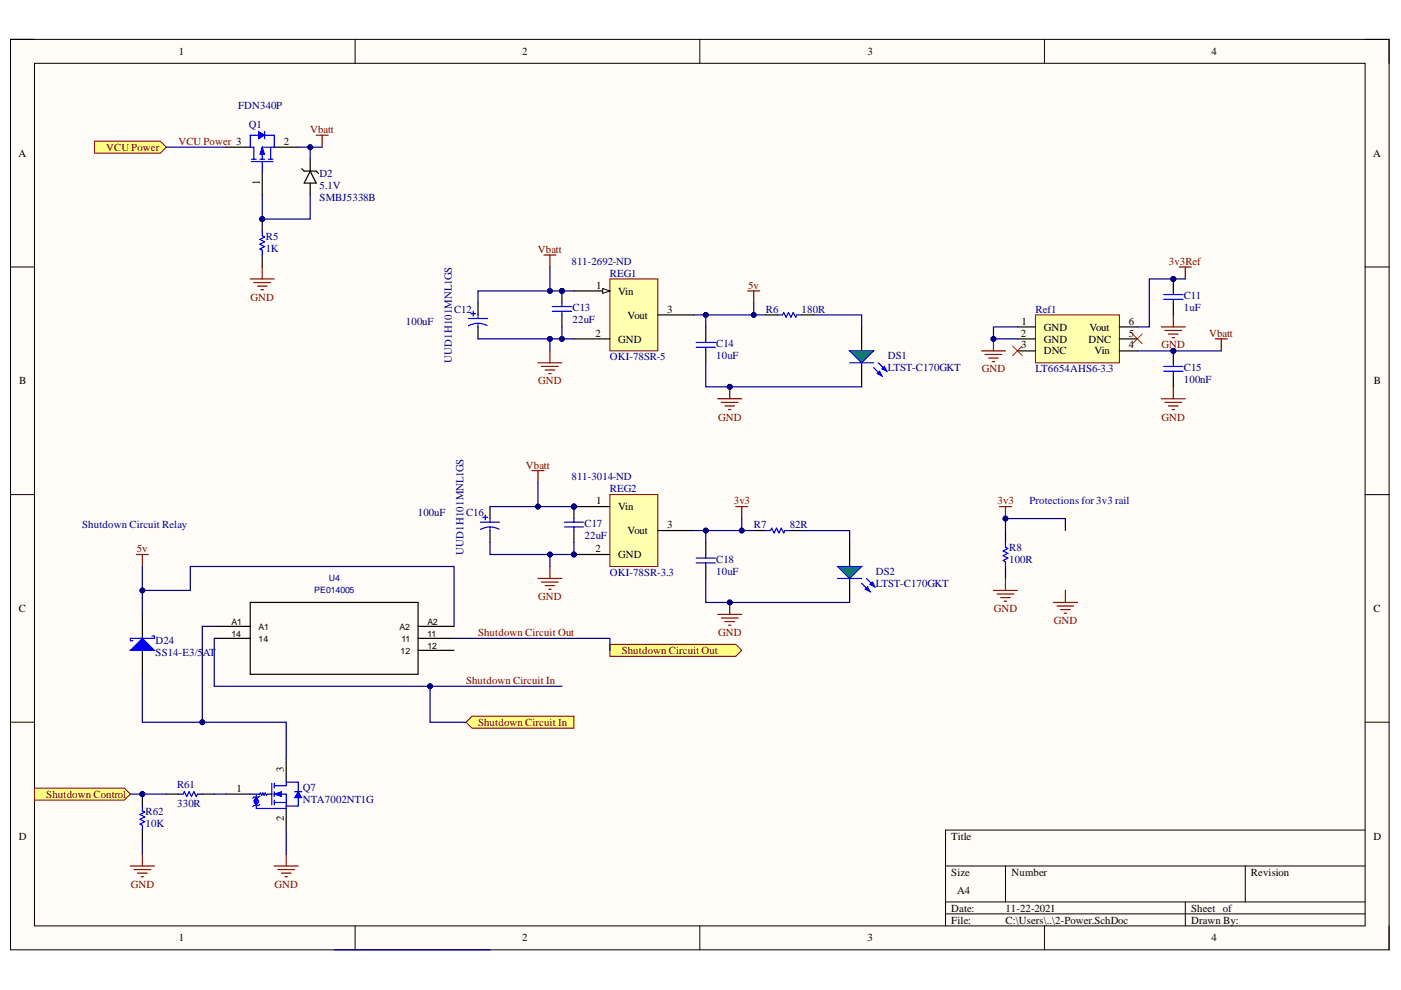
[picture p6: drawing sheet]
<svg xmlns="http://www.w3.org/2000/svg" width="297mm" height="210mm" viewBox="0 0 297 210" stroke-linecap="round" stroke-linejoin="round" font-family="sans-serif">
<defs><g id="words">
<g font-size="2.3">
<text x="37.9" y="11.7">1</text>
<text x="110.7" y="11.7">2</text>
<text x="183.9" y="11.7">3</text>
<text x="256.8" y="11.7">4</text>
<text x="3.9" y="33.3">A</text>
<text x="60.2" y="30.8">2</text>
<text x="291.1" y="33.3">A</text>
<text x="55.1" y="39.2" transform="rotate(-90 55.1 39.2)">1</text>
<text x="126.4" y="61.2">1</text>
<text x="131" y="62.5">Vin</text>
<text x="126.2" y="71.4">2</text>
<text x="133.1" y="67.5">Vout</text>
<text x="141.5" y="66.3">3</text>
<text x="216.4" y="71.4">2</text>
<text x="216.6" y="68.8">1</text>
<text x="221.3" y="70.1">GND</text>
<text x="231" y="70.1">Vout</text>
<text x="239.3" y="68.8">6</text>
<text x="239.3" y="71.4">5</text>
<text x="131" y="72.6">GND</text>
<text x="216.5" y="73.9">3</text>
<text x="221.3" y="72.6">GND</text>
<text x="221.3" y="75.2">DNC</text>
<text x="230.8" y="72.6">DNC</text>
<text x="232.1" y="75.2">Vin</text>
<text x="239.3" y="73.9">4</text>
<text x="4.1" y="81.5">B</text>
<text x="291.3" y="81.5">B</text>
<text x="126.4" y="106.9">1</text>
<text x="131" y="108.2">Vin</text>
<text x="133.1" y="113.3">Vout</text>
<text x="141.5" y="112">3</text>
<text x="126.2" y="117.1">2</text>
<text x="131" y="118.4">GND</text>
<text x="4" y="129.8">C</text>
<text x="291.2" y="129.8">C</text>
<text x="50.2" y="167.9">1</text>
<text x="60.2" y="163.8" transform="rotate(-90 60.2 163.8)">3</text>
<text x="60.2" y="174" transform="rotate(-90 60.2 174)">2</text>
<text x="4" y="178.1">D</text>
<text x="201.7" y="178.1">Title</text>
<text x="291.2" y="178.1">D</text>
<text x="201.7" y="185.7">Size</text>
<text x="214.5" y="185.7">Number</text>
<text x="265.2" y="185.7">Revision</text>
<text x="203" y="189.5">A4</text>
<text x="201.7" y="193.3">Date:</text>
<text x="201.7" y="195.8">File:</text>
<text x="213.2" y="193.3">11-22-2021</text>
<text x="213.2" y="195.8">C:\Users\..\2-Power.SchDoc</text>
<text x="252.5" y="193.3">Sheet of</text>
<text x="252.5" y="195.8">Drawn By:</text>
<text x="37.9" y="199.6">1</text>
<text x="110.7" y="199.6">2</text>
<text x="183.9" y="199.6">3</text>
<text x="256.8" y="199.6">4</text>
</g>
<g font-size="2.3" fill="#000080">
<text x="50.5" y="23.1">FDN340P</text>
<text x="52.8" y="27.1">Q1</text>
<text x="67.8" y="40.2">5.1V</text>
<text x="67.8" y="37.6">D2</text>
<text x="67.8" y="42.7">SMBJ5338B</text>
<text x="56.3" y="53.3">1K</text>
<text x="56.3" y="50.8">R5</text>
<text x="121.1" y="56.1">811-2692-ND</text>
<text x="129.3" y="58.7">REG1</text>
<text x="251" y="63.5">C11</text>
<text x="86" y="68.8">100uF</text>
<text x="96.3" y="66.3">C12</text>
<text x="121.4" y="68.6">22uF</text>
<text x="121.4" y="66">C13</text>
<text x="162.3" y="66.3">R6</text>
<text x="170" y="66.3">180R</text>
<text x="219.5" y="66.3">Ref1</text>
<text x="251" y="66">1uF</text>
<text x="95.8" y="76.9" transform="rotate(-90 95.8 76.9)">UUD1H101MNL1GS</text>
<text x="129.3" y="76.4">OKI-78SR-5</text>
<text x="151.9" y="76.2">10uF</text>
<text x="151.9" y="73.6">C14</text>
<text x="188.2" y="76.2">DS1</text>
<text x="188.2" y="78.7">LTST-C170GKT</text>
<text x="219.5" y="79">LT6654AHS6-3.3</text>
<text x="251" y="81.2">100nF</text>
<text x="251" y="78.7">C15</text>
<text x="121.1" y="101.9">811-3014-ND</text>
<text x="129.3" y="104.4">REG2</text>
<text x="218.3" y="106.9">Protections for 3v3 rail</text>
<text x="17.4" y="112">Shutdown Circuit Relay</text>
<text x="88.6" y="109.5">100uF</text>
<text x="98.8" y="109.5">C16</text>
<text x="123.9" y="111.8">C17</text>
<text x="159.8" y="112">R7</text>
<text x="167.4" y="112">82R</text>
<text x="98.3" y="117.6" transform="rotate(-90 98.3 117.6)">UUD1H101MNL1GS</text>
<text x="123.9" y="114.3">22uF</text>
<text x="151.9" y="119.4">C18</text>
<text x="214" y="116.8">R8</text>
<text x="214" y="119.4">100R</text>
<text x="129.3" y="122.2">OKI-78SR-3.3</text>
<text x="151.9" y="121.9">10uF</text>
<text x="185.7" y="121.9">DS2</text>
<text x="185.7" y="124.4">LTST-C170GKT</text>
<text x="33" y="136.6">D24</text>
<text x="33" y="139.2">SS14-E3/5</text>
<text x="43" y="139.2">AT</text>
<text x="37.6" y="167.1">R61</text>
<text x="64.2" y="167.7">Q7</text>
<text x="30.9" y="172.7">R62</text>
<text x="37.6" y="171.2">330R</text>
<text x="64.2" y="170.2">NTA7002NT1G</text>
<text x="30.9" y="175.3">10K</text>
</g>
<g font-size="2.3" fill="#800000">
<text x="65.7" y="28.1">Vbatt</text>
<text x="22.5" y="32">VCU Power</text>
<text x="37.8" y="30.8">VCU Power 3</text>
<text x="114" y="53.6">Vbatt</text>
<text x="247.8" y="56.1">3v3Ref</text>
<text x="53.1" y="63.7">GND</text>
<text x="158.6" y="61.2">5v</text>
<text x="256.3" y="71.4">Vbatt</text>
<text x="246.3" y="73.9">GND</text>
<text x="114.1" y="81.5">GND</text>
<text x="208.2" y="79">GND</text>
<text x="152.3" y="89.2">GND</text>
<text x="246.3" y="89.2">GND</text>
<text x="111.5" y="99.3">Vbatt</text>
<text x="155.6" y="106.9">3v3</text>
<text x="211.5" y="106.9">3v3</text>
<text x="29" y="117.1">5v</text>
<text x="114.1" y="127.2">GND</text>
<text x="210.7" y="129.8">GND</text>
<text x="101.4" y="134.8">Shutdown Circuit Out</text>
<text x="152.3" y="134.8">GND</text>
<text x="223.4" y="132.3">GND</text>
<text x="131.8" y="138.7">Shutdown Circuit Out</text>
<text x="98.8" y="145">Shutdown Circuit In</text>
<text x="101.4" y="154">Shutdown Circuit In</text>
<text x="9.8" y="169.2">Shutdown Control</text>
<text x="27.7" y="188.2">GND</text>
<text x="58.2" y="188.2">GND</text>
</g>
<g font-size="1.9" fill="#000080">
<text x="66.6" y="125.8">PE014005</text>
<text x="69.7" y="123.3">U4</text>
</g>
<g font-size="1.9">
<text x="49.1" y="135">14</text>
<text x="49.1" y="132.5">A1</text>
<text x="54.8" y="136">14</text>
<text x="54.8" y="133.5">A1</text>
<text x="84.7" y="133.5">A2</text>
<text x="85.1" y="136">11</text>
<text x="90.6" y="132.5">A2</text>
<text x="90.6" y="135">11</text>
<text x="90.6" y="137.6">12</text>
<text x="84.9" y="138.6">12</text>
</g>
</g></defs>
<path d="M2.2 8.4h292.3v193h-292.3z" fill-rule="evenodd" fill="#fffcf8"/>
<path d="M2.2 8.4h292.3v193h-292.3z" fill="none" stroke="#000" stroke-width=".21"/>
<path d="M7.3 13.4h282.1v182.9h-282.1z" fill-rule="evenodd" fill="#fffcf8"/>
<g fill="none" stroke="#000" stroke-width=".21">
<path d="M2.2 8.3h5.1M7.3 13.4h282.1v182.9h-282.1zM75.3 8.3v5.1M148.4 8.3v5.1M221.4 8.4v5M289.4 8.4h5.1v5M2.2 56.6h5.1M289.4 56.6h5.1M2.2 104.9h5.1M289.4 104.9h5.1M2.2 153.1h5.1M289.4 153.1h5.1"/>
<path d="M289.4 176h-88.9v20.3M75.3 196.3v5.1M148.4 196.3v5.1M200.5 183.6h88.9M200.5 191.2h88.9M200.5 193.8h88.9M213.2 183.6v7.6M221.4 196.3v5.1M251.3 191.2v5.1M264 183.6v7.6M294.5 196.3v5.1"/>
</g>
<path d="M129.3 59.1h10.2v15.3h-10.2z" fill-rule="evenodd" fill="#ffffb0"/>
<path d="M129.3 59.1h10.2v15.3h-10.2z" fill="none" stroke="#800000" stroke-width=".21"/>
<path d="M121.7 71.8h7.6M121.7 61.7h7.6M139.5 66.8h7.6" fill="none" stroke="#000" stroke-width=".25"/>
<path d="M127.8 61.2l1.5 .5-1.5 .5z" fill="#f8fcff"/>
<path d="M127.8 61.2l1.5 .5-1.5 .5z" fill="none" stroke="#000" stroke-width=".21"/>
<circle cx="121.7" cy="117.6" r=".51" fill="#000080"/>
<circle cx="121.7" cy="117.6" r=".51" fill="none" stroke="#000080" stroke-width=".21"/>
<circle cx="121.7" cy="107.4" r=".51" fill="#000080"/>
<circle cx="121.7" cy="107.4" r=".51" fill="none" stroke="#000080" stroke-width=".21"/>
<path d="M129.3 104.9h10.2v15.2h-10.2z" fill-rule="evenodd" fill="#ffffb0"/>
<path d="M129.3 104.9h10.2v15.2h-10.2z" fill="none" stroke="#800000" stroke-width=".21"/>
<path d="M121.7 117.6h7.6" fill="none" stroke="#000" stroke-width=".25"/>
<circle cx="121.7" cy="117.6" r=".51" fill="#000080"/>
<circle cx="121.7" cy="117.6" r=".51" fill="none" stroke="#000080" stroke-width=".21"/>
<path d="M121.7 107.4h7.6M139.5 112.5h7.6" fill="none" stroke="#000" stroke-width=".25"/>
<circle cx="121.7" cy="107.4" r=".51" fill="#000080"/>
<circle cx="121.7" cy="107.4" r=".51" fill="none" stroke="#000080" stroke-width=".21"/>
<g fill="none" stroke="#800000" stroke-width=".25">
<path d="M115.3 54.1h2.6M116.6 54.1v2.5M114.1 76.9h5M114.8 77.7h3.6M115.6 78.5h2M116.3 79.2h.5M116.6 74.4v2.5M112.8 99.8h2.5M114.1 99.8v2.5M152.2 84.5h5.1M152.9 85.3h3.6M153.7 86.1h2"/>
<path d="M154.5 86.8h.5M154.7 82v2.5M114.1 122.6h5M114.8 123.4h3.6M115.6 124.2h2M116.3 124.9h.5M116.6 120.1v2.5"/>
</g>
<path d="M101.3 64.2v2.6M101.3 69.3v2.5M103.9 107.4v2.5M103.9 112.5v2.5" fill="none" stroke="#000" stroke-width=".25"/>
<g fill="none" stroke="#00f" stroke-width=".25">
<path d="M99.3 67.5h4.1M99.8 66.5h1M100.3 66v1M101.3 68.5l1.2 .2 .8 .3M101.3 68.5l-.8 .1-1.2 .5M101.3 66.8v.7M101.3 68.5v.8M101.9 110.7h4M102.4 109.7h1M102.9 109.2v1M103.9 111.7l.8 .1 1.1 .4M103.9 111.7l-1.3 .2-.7 .4"/>
<path d="M103.9 109.9v.8M103.9 111.7v.8"/>
</g>
<circle cx="154.7" cy="82" r=".51" fill="#000080"/>
<circle cx="154.7" cy="82" r=".51" fill="none" stroke="#000080" stroke-width=".21"/>
<path d="M152.2 130.3h5.1M152.9 131h3.6M153.7 131.8h2M154.5 132.6h.5M154.7 127.7v2.6" fill="none" stroke="#800000" stroke-width=".25"/>
<circle cx="154.7" cy="127.7" r=".51" fill="#000080"/>
<circle cx="154.7" cy="127.7" r=".51" fill="none" stroke="#000080" stroke-width=".21"/>
<path d="M158.5 61.7h2.6M159.8 61.7v2.5M156 107.4h2.5M157.3 107.4v2.5" fill="none" stroke="#800000" stroke-width=".25"/>
<path d="M219.5 66.8h17.8v10.1h-17.8z" fill-rule="evenodd" fill="#ffffb0"/>
<path d="M219.5 66.8h17.8v10.1h-17.8z" fill="none" stroke="#800000" stroke-width=".21"/>
<path d="M215.7 69.3h3.8M215.7 71.8h3.8M215.7 74.4h3.8M237.3 69.3h3.8M237.3 71.8h3.8M237.3 74.4h3.8" fill="none" stroke="#000" stroke-width=".25"/>
<path d="M208.1 74.4h5.1M208.9 75.2h3.5M209.6 75.9h2.1M210.4 76.7h.5M210.6 71.8v2.6M257.7 71.8h2.5M258.9 71.8v2.6" fill="none" stroke="#800000" stroke-width=".25"/>
<circle cx="210.6" cy="71.8" r=".51" fill="#000080"/>
<circle cx="210.6" cy="71.8" r=".51" fill="none" stroke="#000080" stroke-width=".21"/>
<path d="M214.7 73.4l2 2M216.7 73.4l-2 2M240.1 70.8l2.1 2.1M242.2 70.8l-2.1 2.1" fill="none" stroke="#f00" stroke-width=".21"/>
<path d="M250 56.6h2.6M251.3 56.6v2.5M246.2 69.3h5.1M247 70.1h3.5M247.7 70.8h2.1M248.5 71.6h.5M248.8 66.8v2.5M246.2 84.6h5.1M247 85.3h3.5M247.7 86.1h2.1M248.5 86.8h.5M248.8 82v2.6" fill="none" stroke="#800000" stroke-width=".25"/>
<path d="M180.1 115v5.1M180.1 122.7v5" fill="none" stroke="#000" stroke-width=".25"/>
<path d="M177.6 120.1h5.1l-2.6 2.6z" fill="#0f0"/>
<path d="M177.6 120.1h5.1l-2.6 2.6zM182.7 123.7l1.8 1.7M183.7 122.7l1.8 1.7" fill="none" stroke="#00f" stroke-width=".25"/>
<path d="M183.4 124.9l.6-.5 .5 1z" fill="#00f"/>
<path d="M183.4 124.9l.6-.5 .5 1z" fill="none" stroke="#00f" stroke-width=".25"/>
<path d="M184.5 123.9l.5-.5 .5 1z" fill="#00f"/>
<path d="M177.6 122.7h5.1M184.5 123.9l.5-.5 .5 1z" fill="none" stroke="#00f" stroke-width=".25"/>
<path d="M182.7 69.3v5.1M182.7 76.9v5.1" fill="none" stroke="#000" stroke-width=".25"/>
<path d="M180.1 74.4h5.1l-2.5 2.5z" fill="#0f0"/>
<path d="M180.1 74.4h5.1l-2.5 2.5zM185.2 77.9l1.8 1.8M186.2 76.9l1.8 1.8" fill="none" stroke="#00f" stroke-width=".25"/>
<path d="M186 79.2l.5-.5 .5 1z" fill="#00f"/>
<path d="M186 79.2l.5-.5 .5 1z" fill="none" stroke="#00f" stroke-width=".25"/>
<path d="M187 78.2l.5-.5 .5 1z" fill="#00f"/>
<path d="M180.1 76.9h5.1M187 78.2l.5-.5 .5 1z" fill="none" stroke="#00f" stroke-width=".25"/>
<circle cx="119.1" cy="61.7" r=".51" fill="#000080"/>
<circle cx="119.1" cy="61.7" r=".51" fill="none" stroke="#000080" stroke-width=".21"/>
<path d="M119.1 61.7v2.5M119.1 66.8v2.5" fill="none" stroke="#000" stroke-width=".25"/>
<circle cx="119.1" cy="61.7" r=".51" fill="#000080"/>
<circle cx="119.1" cy="61.7" r=".51" fill="none" stroke="#000080" stroke-width=".21"/>
<path d="M117.1 65h4.1M117.1 66h4.1M119.1 64.2v.8M119.1 66v.8" fill="none" stroke="#00f" stroke-width=".25"/>
<circle cx="121.7" cy="107.4" r=".51" fill="#000080"/>
<circle cx="121.7" cy="107.4" r=".51" fill="none" stroke="#000080" stroke-width=".21"/>
<path d="M121.7 107.4v2.5M121.7 112.5v2.5" fill="none" stroke="#000" stroke-width=".25"/>
<circle cx="121.7" cy="107.4" r=".51" fill="#000080"/>
<circle cx="121.7" cy="107.4" r=".51" fill="none" stroke="#000080" stroke-width=".21"/>
<g fill="none" stroke="#00f" stroke-width=".25">
<path d="M147.6 72.6h4.1M147.6 73.6h4.1M149.6 71.8v.8M149.6 73.6v.8M164.9 66.8h1l.3-.5 .5 1 .5-1 .5 1 .5-1 .5 1 .3-.5h1M119.6 110.7h4.1M119.6 111.7h4.1M121.7 109.9v.8M121.7 111.7v.8M147.6 118.3h4.1M147.6 119.3h4.1M149.6 117.6v.7"/>
<path d="M149.6 119.3v.8M162.3 112.5h1.1l.2-.5 .5 1 .5-1 .5 1 .5-1 .6 1 .2-.5h1"/>
</g>
<path d="M149.6 69.3v2.5M149.6 74.4v2.5M162.3 66.8h2.6M170 66.8h2.5M149.6 115v2.6M159.8 112.5h2.5M167.4 112.5h2.6M149.6 120.1v2.5" fill="none" stroke="#000" stroke-width=".25"/>
<circle cx="248.8" cy="74.4" r=".51" fill="#000080"/>
<circle cx="248.8" cy="74.4" r=".51" fill="none" stroke="#000080" stroke-width=".21"/>
<path d="M248.8 74.4v2.5M248.8 79.5v2.5" fill="none" stroke="#000" stroke-width=".25"/>
<circle cx="248.8" cy="74.4" r=".51" fill="#000080"/>
<circle cx="248.8" cy="74.4" r=".51" fill="none" stroke="#000080" stroke-width=".21"/>
<path d="M246.7 77.7h4.1M246.7 78.7h4.1M248.8 76.9v.8M248.8 78.7v.8" fill="none" stroke="#00f" stroke-width=".25"/>
<circle cx="248.8" cy="59.1" r=".51" fill="#000080"/>
<circle cx="248.8" cy="59.1" r=".51" fill="none" stroke="#000080" stroke-width=".21"/>
<path d="M248.8 59.1v2.6M248.8 64.2v2.6" fill="none" stroke="#000" stroke-width=".25"/>
<circle cx="248.8" cy="59.1" r=".51" fill="#000080"/>
<circle cx="248.8" cy="59.1" r=".51" fill="none" stroke="#000080" stroke-width=".21"/>
<path d="M246.7 62.5h4.1M246.7 63.5h4.1M248.8 61.7v.8M248.8 63.5v.7" fill="none" stroke="#00f" stroke-width=".25"/>
<path d="M20 29.9h14l1.3 1.3-1.3 1.3h-14z" fill-rule="evenodd" fill="#ffff80"/>
<path d="M20 29.9h14l1.3 1.3-1.3 1.3h-14z" fill="none" stroke="#800000" stroke-width=".21"/>
<circle cx="55.6" cy="46.4" r=".51" fill="#000080"/>
<circle cx="55.6" cy="46.4" r=".51" fill="none" stroke="#000080" stroke-width=".21"/>
<path d="M55.6 46.4v2.6" fill="none" stroke="#000" stroke-width=".25"/>
<circle cx="55.6" cy="46.4" r=".51" fill="#000080"/>
<circle cx="55.6" cy="46.4" r=".51" fill="none" stroke="#000080" stroke-width=".21"/>
<path d="M55.6 54.1v2.5M213.2 112.5v2.5M213.2 120.1v2.6" fill="none" stroke="#000" stroke-width=".25"/>
<path d="M55.6 49v1l.5 .3-1 .5 1 .5-1 .5 1 .5-1 .5 .5 .3v1M213.2 115v1l.5 .3-1 .5 1 .5-1 .5 1 .5-1 .5 .5 .3v1" fill="none" stroke="#00f" stroke-width=".25"/>
<path d="M67 28.7h2.6M68.3 28.7v2.5M53.1 59.1h5M53.8 59.9h3.6M55.6 56.6v2.5M54.6 60.7h2M55.3 61.4h.6M211.9 107.4h2.6M213.2 107.4v2.5" fill="none" stroke="#800000" stroke-width=".25"/>
<circle cx="213.2" cy="109.9" r=".51" fill="#000080"/>
<circle cx="213.2" cy="109.9" r=".51" fill="none" stroke="#000080" stroke-width=".21"/>
<path d="M210.6 125.2h5.1M211.4 125.9h3.6M212.2 126.7h2M212.9 127.5h.5M213.2 122.7v2.5M223.3 127.7h5.1M224.1 128.5h3.6M224.9 129.3h2M225.6 130h.5M225.9 125.2v2.5" fill="none" stroke="#800000" stroke-width=".25"/>
<path d="M48 31.2h5.1M55.6 36.3v5.1M58.1 31.2h5.1M64 35.8l.5 .5h2.5l.5 .5M65.8 36.3l1.2 2.5h-2.5zM65.8 33.7v2.6M65.8 38.8v2.6" fill="none" stroke="#000" stroke-width=".25"/>
<path d="M53.3 34.3h4.6M53.3 33.7h1M53.8 31.2v2.5M55.1 33.7h1M55.6 34.3v2M56.9 33.7h1M57.4 31.2v2.5M58.1 31.2h-2.5v2.5" fill="none" stroke="#00f" stroke-width=".25"/>
<path d="M55.6 31.2l.5 1.5h-1z" fill="#00f"/>
<path d="M55.6 31.2l.5 1.5h-1z" fill="none" stroke="#00f" stroke-width=".21"/>
<path d="M54.8 28.7h-1.7v2.5h.7M56.1 28.7h2v2.5M56.1 27.9v1.5" fill="none" stroke="#00f" stroke-width=".25"/>
<path d="M54.8 27.9l1.3 .8-1.3 .7z" fill="#00f"/>
<path d="M54.8 27.9l1.3 .8-1.3 .7z" fill="none" stroke="#00f" stroke-width=".21"/>
<path d="M30.2 130.3v5M30.2 137.9v5.1" fill="none" stroke="#000" stroke-width=".25"/>
<path d="M30.2 135.3l2.5 2.6h-5.1z" fill="#00f"/>
<path d="M30.2 135.3l2.5 2.6h-5.1zM32.2 134.8h.5v.5h-5.1v.6h.6M57.6 166.1v4.6M58.1 168.4h2.6v2.5h2.5v-1.8M58.1 170.1h2.6M58.1 166.1v1M58.1 167.9v1M58.1 169.6v1.1M63.2 165.8h-2.5v.8h-2.6" fill="none" stroke="#00f" stroke-width=".25"/>
<path d="M48 168.4h5.1M60.7 160.8v5M60.7 170.9v5.1" fill="none" stroke="#000" stroke-width=".25"/>
<path d="M63.2 167.9l.8 1.2h-1.5z" fill="#00f"/>
<path d="M63.2 167.9l.8 1.2h-1.5z" fill="none" stroke="#00f" stroke-width=".21"/>
<path d="M54.8 170.8h-1l-.2 .2M62.5 167.9h1.5" fill="none" stroke="#00f" stroke-width=".25"/>
<path d="M54.3 169l.5 .8h-1z" fill="#00f"/>
<path d="M54.3 169l.5 .8h-1z" fill="none" stroke="#00f" stroke-width=".21"/>
<path d="M54.3 168.5v.4" fill="none" stroke="#00f" stroke-width=".25"/>
<path d="M53.8 170h1l-.5 .8z" fill="#00f"/>
<path d="M53.8 170h1l-.5 .8z" fill="none" stroke="#00f" stroke-width=".21"/>
<path d="M54.3 169.6v.4M54.3 170.9v.5h6.4M55.1 170.5l-.3 .3" fill="none" stroke="#00f" stroke-width=".25"/>
<path d="M58.1 168.4l1.6-.5v1z" fill="#00f"/>
<path d="M58.1 168.4l1.6-.5v1z" fill="none" stroke="#00f" stroke-width=".21"/>
<path d="M37.8 168.4h1l.3-.5 .5 1 .5-1 .5 1 .5-1 .5 1 .3-.5h1M53.1 168.4h2l.1-.3 .3 .5 .2-.5 .3 .5 .2-.5 .3 .5 .1-.2h1M55.1 168.8l-.3 .2h-1l-.2 .3M63.2 165.8v2.1" fill="none" stroke="#00f" stroke-width=".25"/>
<path d="M35.3 168.4h2.5M42.9 168.4h2.5" fill="none" stroke="#000" stroke-width=".25"/>
<circle cx="30.2" cy="168.4" r=".51" fill="#000080"/>
<circle cx="30.2" cy="168.4" r=".51" fill="none" stroke="#000080" stroke-width=".21"/>
<path d="M30.2 168.4v2.5" fill="none" stroke="#000" stroke-width=".25"/>
<circle cx="30.2" cy="168.4" r=".51" fill="#000080"/>
<circle cx="30.2" cy="168.4" r=".51" fill="none" stroke="#000080" stroke-width=".21"/>
<path d="M45.4 132.8h7.7M45.4 135.3h7.7M53.1 127.7h35.5v15.3h-35.5zM88.6 132.8h7.7M88.6 135.3h7.7M88.6 137.9h7.7M30.2 176v2.5" fill="none" stroke="#000" stroke-width=".25"/>
<path d="M30.2 170.9v1l.5 .3-1 .5 1 .5-1 .5 1 .5-1 .5 .5 .3v1" fill="none" stroke="#00f" stroke-width=".25"/>
<path d="M28.9 117.6h2.6M30.2 117.6v2.5M27.6 183.6h5.1M28.4 184.4h3.6M29.2 185.1h2M29.9 185.9h.5M30.2 181.1v2.5M58.1 183.6h5.1M58.9 184.4h3.6M59.7 185.1h2M60.4 185.9h.5M60.7 181.1v2.5" fill="none" stroke="#800000" stroke-width=".25"/>
<path d="M7.3 167.1h19.1l1.2 1.3-1.2 1.2h-19.1z" fill-rule="evenodd" fill="#ffff80"/>
<path d="M7.3 167.1h19.1l1.2 1.3-1.2 1.2h-19.1z" fill="none" stroke="#800000" stroke-width=".21"/>
<path d="M100.1 151.9h21.6v2.5h-21.6l-1.3-1.3z" fill-rule="evenodd" fill="#ffff80"/>
<path d="M100.1 151.9h21.6v2.5h-21.6l-1.3-1.3z" fill="none" stroke="#800000" stroke-width=".21"/>
<path d="M129.3 136.6h26.7l1.3 1.3-1.3 1.3h-26.7z" fill-rule="evenodd" fill="#ffff80"/>
<path d="M129.3 136.6h26.7l1.3 1.3-1.3 1.3h-26.7z" fill="none" stroke="#800000" stroke-width=".21"/>
<path d="M96.3 135.3h33v2.6M27.6 168.4h7.7" fill="none" stroke="#000080" stroke-width=".25"/>
<circle cx="30.2" cy="168.4" r=".51" fill="#000080"/>
<circle cx="30.2" cy="168.4" r=".51" fill="none" stroke="#000080" stroke-width=".21"/>
<path d="M30.2 143v10.1h30.5v7.7" fill="none" stroke="#000080" stroke-width=".25"/>
<circle cx="42.9" cy="153.1" r=".51" fill="#000080"/>
<circle cx="42.9" cy="153.1" r=".51" fill="none" stroke="#000080" stroke-width=".21"/>
<path d="M30.2 125.2h10.1v-5.1h56v12.7" fill="none" stroke="#000080" stroke-width=".25"/>
<circle cx="30.2" cy="125.2" r=".51" fill="#000080"/>
<circle cx="30.2" cy="125.2" r=".51" fill="none" stroke="#000080" stroke-width=".21"/>
<path d="M35.3 31.2h12.7M45.4 132.8h-2.5v20.3" fill="none" stroke="#000080" stroke-width=".25"/>
<circle cx="42.9" cy="153.1" r=".51" fill="#000080"/>
<circle cx="42.9" cy="153.1" r=".51" fill="none" stroke="#000080" stroke-width=".21"/>
<path d="M45.4 135.3v10.2h73.7M45.4 168.4h2.6" fill="none" stroke="#000080" stroke-width=".25"/>
<circle cx="91.2" cy="145.5" r=".51" fill="#000080"/>
<circle cx="91.2" cy="145.5" r=".51" fill="none" stroke="#000080" stroke-width=".21"/>
<path d="M55.6 41.4v5h10.2v-5" fill="none" stroke="#000080" stroke-width=".25"/>
<circle cx="55.6" cy="46.4" r=".51" fill="#000080"/>
<circle cx="55.6" cy="46.4" r=".51" fill="none" stroke="#000080" stroke-width=".21"/>
<path d="M63.2 31.2h2.6v2.5" fill="none" stroke="#000080" stroke-width=".25"/>
<circle cx="65.8" cy="31.2" r=".51" fill="#000080"/>
<circle cx="65.8" cy="31.2" r=".51" fill="none" stroke="#000080" stroke-width=".21"/>
<path d="M65.8 31.2h2.5" fill="none" stroke="#000080" stroke-width=".25"/>
<circle cx="65.8" cy="31.2" r=".51" fill="#000080"/>
<circle cx="65.8" cy="31.2" r=".51" fill="none" stroke="#000080" stroke-width=".21"/>
<path d="M91.2 145.5v7.6h7.6M70.9 201.4h33" fill="none" stroke="#000080" stroke-width=".25"/>
<circle cx="91.2" cy="145.5" r=".51" fill="#000080"/>
<circle cx="91.2" cy="145.5" r=".51" fill="none" stroke="#000080" stroke-width=".21"/>
<path d="M101.3 71.8h15.3" fill="none" stroke="#000080" stroke-width=".25"/>
<circle cx="116.6" cy="71.8" r=".51" fill="#000080"/>
<circle cx="116.6" cy="71.8" r=".51" fill="none" stroke="#000080" stroke-width=".21"/>
<path d="M116.6 61.7h-15.3v2.5" fill="none" stroke="#000080" stroke-width=".25"/>
<circle cx="116.6" cy="61.7" r=".51" fill="#000080"/>
<circle cx="116.6" cy="61.7" r=".51" fill="none" stroke="#000080" stroke-width=".21"/>
<path d="M103.9 115v2.6h12.7" fill="none" stroke="#000080" stroke-width=".25"/>
<circle cx="116.6" cy="117.6" r=".51" fill="#000080"/>
<circle cx="116.6" cy="117.6" r=".51" fill="none" stroke="#000080" stroke-width=".21"/>
<path d="M103.9 107.4h17.8" fill="none" stroke="#000080" stroke-width=".25"/>
<circle cx="121.7" cy="107.4" r=".51" fill="#000080"/>
<circle cx="121.7" cy="107.4" r=".51" fill="none" stroke="#000080" stroke-width=".21"/>
<circle cx="114.1" cy="107.4" r=".51" fill="#000080"/>
<circle cx="114.1" cy="107.4" r=".51" fill="none" stroke="#000080" stroke-width=".21"/>
<path d="M121.7 115v2.6h-5.1v2.5" fill="none" stroke="#000080" stroke-width=".25"/>
<circle cx="121.7" cy="117.6" r=".51" fill="#000080"/>
<circle cx="121.7" cy="117.6" r=".51" fill="none" stroke="#000080" stroke-width=".21"/>
<circle cx="116.6" cy="117.6" r=".51" fill="#000080"/>
<circle cx="116.6" cy="117.6" r=".51" fill="none" stroke="#000080" stroke-width=".21"/>
<path d="M119.1 71.8h-2.5v2.6" fill="none" stroke="#000080" stroke-width=".25"/>
<circle cx="119.1" cy="71.8" r=".51" fill="#000080"/>
<circle cx="119.1" cy="71.8" r=".51" fill="none" stroke="#000080" stroke-width=".21"/>
<circle cx="116.6" cy="71.8" r=".51" fill="#000080"/>
<circle cx="116.6" cy="71.8" r=".51" fill="none" stroke="#000080" stroke-width=".21"/>
<path d="M116.6 56.6v5.1h5.1" fill="none" stroke="#000080" stroke-width=".25"/>
<circle cx="116.6" cy="61.7" r=".51" fill="#000080"/>
<circle cx="116.6" cy="61.7" r=".51" fill="none" stroke="#000080" stroke-width=".21"/>
<circle cx="119.1" cy="61.7" r=".51" fill="#000080"/>
<circle cx="119.1" cy="61.7" r=".51" fill="none" stroke="#000080" stroke-width=".21"/>
<path d="M119.1 69.3v2.5h2.6" fill="none" stroke="#000080" stroke-width=".25"/>
<circle cx="119.1" cy="71.8" r=".51" fill="#000080"/>
<circle cx="119.1" cy="71.8" r=".51" fill="none" stroke="#000080" stroke-width=".21"/>
<path d="M147.1 112.5h2.5v2.5" fill="none" stroke="#000080" stroke-width=".25"/>
<circle cx="149.6" cy="112.5" r=".51" fill="#000080"/>
<circle cx="149.6" cy="112.5" r=".51" fill="none" stroke="#000080" stroke-width=".21"/>
<path d="M147.1 66.8h2.5v2.5" fill="none" stroke="#000080" stroke-width=".25"/>
<circle cx="149.6" cy="66.8" r=".51" fill="#000080"/>
<circle cx="149.6" cy="66.8" r=".51" fill="none" stroke="#000080" stroke-width=".21"/>
<path d="M149.6 122.7v5h30.5" fill="none" stroke="#000080" stroke-width=".25"/>
<circle cx="154.7" cy="127.7" r=".51" fill="#000080"/>
<circle cx="154.7" cy="127.7" r=".51" fill="none" stroke="#000080" stroke-width=".21"/>
<path d="M157.3 109.9v2.6h-7.7" fill="none" stroke="#000080" stroke-width=".25"/>
<circle cx="149.6" cy="112.5" r=".51" fill="#000080"/>
<circle cx="149.6" cy="112.5" r=".51" fill="none" stroke="#000080" stroke-width=".21"/>
<circle cx="157.3" cy="112.5" r=".51" fill="#000080"/>
<circle cx="157.3" cy="112.5" r=".51" fill="none" stroke="#000080" stroke-width=".21"/>
<path d="M149.6 76.9v5.1h33.1" fill="none" stroke="#000080" stroke-width=".25"/>
<circle cx="154.7" cy="82" r=".51" fill="#000080"/>
<circle cx="154.7" cy="82" r=".51" fill="none" stroke="#000080" stroke-width=".21"/>
<path d="M159.8 64.2v2.6h-10.2" fill="none" stroke="#000080" stroke-width=".25"/>
<circle cx="159.8" cy="66.8" r=".51" fill="#000080"/>
<circle cx="159.8" cy="66.8" r=".51" fill="none" stroke="#000080" stroke-width=".21"/>
<circle cx="149.6" cy="66.8" r=".51" fill="#000080"/>
<circle cx="149.6" cy="66.8" r=".51" fill="none" stroke="#000080" stroke-width=".21"/>
<path d="M157.3 112.5h2.5" fill="none" stroke="#000080" stroke-width=".25"/>
<circle cx="157.3" cy="112.5" r=".51" fill="#000080"/>
<circle cx="157.3" cy="112.5" r=".51" fill="none" stroke="#000080" stroke-width=".21"/>
<path d="M159.8 66.8h2.5" fill="none" stroke="#000080" stroke-width=".25"/>
<circle cx="159.8" cy="66.8" r=".51" fill="#000080"/>
<circle cx="159.8" cy="66.8" r=".51" fill="none" stroke="#000080" stroke-width=".21"/>
<path d="M172.5 66.8h10.2v2.5M215.7 69.3h-5.1v2.5h5.1M170 112.5h10.1v2.5" fill="none" stroke="#000080" stroke-width=".25"/>
<circle cx="210.6" cy="71.8" r=".51" fill="#000080"/>
<circle cx="210.6" cy="71.8" r=".51" fill="none" stroke="#000080" stroke-width=".21"/>
<path d="M213.2 112.5v-2.6h12.7v2.6" fill="none" stroke="#000080" stroke-width=".25"/>
<circle cx="213.2" cy="109.9" r=".51" fill="#000080"/>
<circle cx="213.2" cy="109.9" r=".51" fill="none" stroke="#000080" stroke-width=".21"/>
<path d="M241.1 74.4h17.8" fill="none" stroke="#000080" stroke-width=".25"/>
<circle cx="248.8" cy="74.4" r=".51" fill="#000080"/>
<circle cx="248.8" cy="74.4" r=".51" fill="none" stroke="#000080" stroke-width=".21"/>
<path d="M251.3 59.1h-7.6v10.2h-2.6" fill="none" stroke="#000080" stroke-width=".25"/>
<circle cx="248.8" cy="59.1" r=".51" fill="#000080"/>
<circle cx="248.8" cy="59.1" r=".51" fill="none" stroke="#000080" stroke-width=".21"/>
<path d="M30.2 120.1v10.2M30.2 178.5v2.6" fill="none" stroke="#000080" stroke-width=".25"/>
<circle cx="30.2" cy="125.2" r=".51" fill="#000080"/>
<circle cx="30.2" cy="125.2" r=".51" fill="none" stroke="#000080" stroke-width=".21"/>
<path d="M114.1 102.3v5.1M60.7 176v5.1" fill="none" stroke="#000080" stroke-width=".25"/>
<circle cx="114.1" cy="107.4" r=".51" fill="#000080"/>
<circle cx="114.1" cy="107.4" r=".51" fill="none" stroke="#000080" stroke-width=".21"/>
<use href="#words"/>
</svg>
